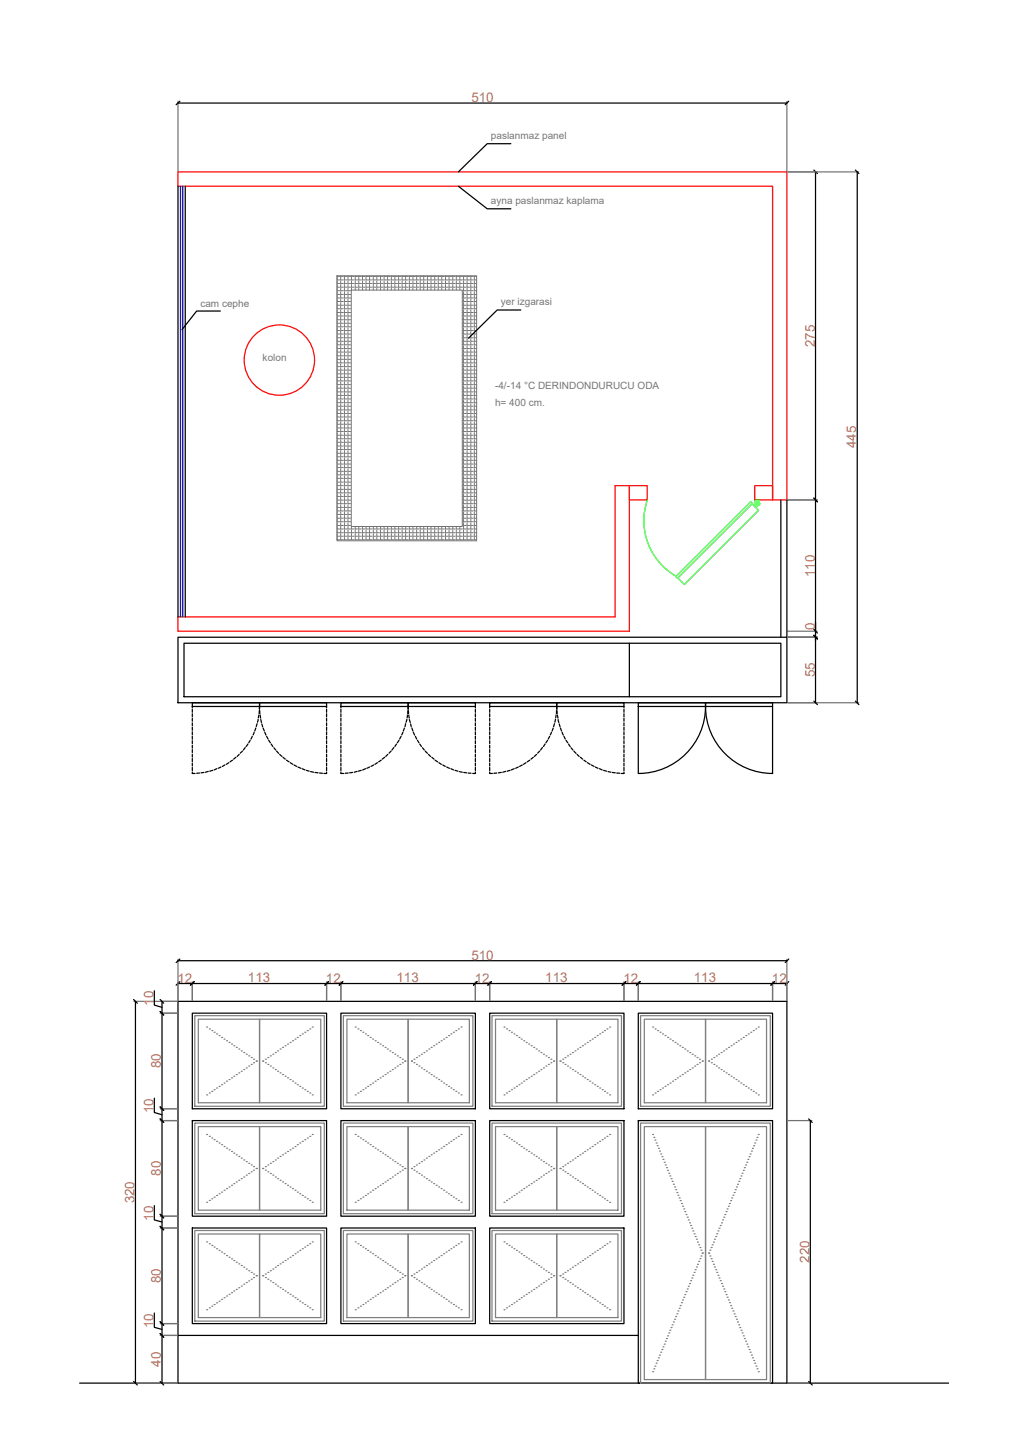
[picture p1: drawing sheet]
<svg xmlns="http://www.w3.org/2000/svg" width="210mm" height="297mm" viewBox="0 0 210 297" stroke-linecap="round" stroke-linejoin="round" font-family="sans-serif">
<defs><g id="words">
<g font-size="2.7" fill="#b8735c">
<text x="96.2" y="20.8">510</text>
<text x="166.2" y="70.8" transform="rotate(-90 166.2 70.8)">275</text>
<text x="174.7" y="91.5" transform="rotate(-90 174.7 91.5)">445</text>
<text x="166.2" y="117.8" transform="rotate(-90 166.2 117.8)">110</text>
<text x="166.2" y="128.6" transform="rotate(-90 166.2 128.6)">0</text>
<text x="166.2" y="138.3" transform="rotate(-90 166.2 138.3)">55</text>
<text x="96.2" y="196">510</text>
<text x="36.2" y="200.6">12</text>
<text x="50.6" y="200.6">113</text>
<text x="66.5" y="200.6">12</text>
<text x="80.9" y="200.6">113</text>
<text x="96.8" y="200.6">12</text>
<text x="111.2" y="200.6">113</text>
<text x="127.2" y="200.6">12</text>
<text x="141.5" y="200.6">113</text>
<text x="157.5" y="200.6">12</text>
<text x="31.3" y="205.3" transform="rotate(-90 31.3 205.3)">10</text>
<text x="32.8" y="218.1" transform="rotate(-90 32.8 218.1)">80</text>
<text x="31.3" y="227.2" transform="rotate(-90 31.3 227.2)">10</text>
<text x="27.5" y="245.7" transform="rotate(-90 27.5 245.7)">320</text>
<text x="32.8" y="240" transform="rotate(-90 32.8 240)">80</text>
<text x="31.3" y="249.2" transform="rotate(-90 31.3 249.2)">10</text>
<text x="165.1" y="257.8" transform="rotate(-90 165.1 257.8)">220</text>
<text x="32.8" y="262" transform="rotate(-90 32.8 262)">80</text>
<text x="31.3" y="271.1" transform="rotate(-90 31.3 271.1)">10</text>
<text x="32.8" y="279" transform="rotate(-90 32.8 279)">40</text>
</g>
<g font-size="2" fill="#767676">
<text x="100.1" y="28.4">paslanmaz panel</text>
<text x="100.1" y="41.7">ayna paslanmaz kaplama</text>
<text x="40.9" y="62.6">cam cephe</text>
<text x="102.2" y="62.4">yer izgarasi</text>
<text x="53.6" y="73.7">kolon</text>
<text x="101" y="79.5">-4/-14 °C DERINDONDURUCU ODA</text>
<text x="101" y="82.9">h= 400 cm.</text>
</g>
</g></defs>
<g fill="none" stroke="#f00" stroke-width=".25">
<path d="M36.3 35.1h124.2v67h-2.9v-64.1h-121.3zM128.4 99.1h3.6v3h-3.6zM154 99.1h3.6v3h-3.6zM36.3 125.9h89.2v-26.8h2.9v29.8h-92.1z"/>
<circle cx="57" cy="73.5" r="7.2"/>
</g>
<g fill="none" stroke="#0f0" stroke-width=".25">
<path d="M132.1 102.1a13 13 0 0 0 5.8 15.5M138.2 118l15.2-15.2 1.4 1.4-15.2 15.1zM153.1 102.5l-15.2 15.1 .1 .3 .3 .1M153.1 102.4l.3 .1v.3M153.4 102.8l-15.2 15.2M154.1 102.3v-.2h.7v1M154.1 102.3v.8M154.1 102.3l.2 .1M154.2 103.1h.1M154.2 103.2h.6M154.3 102.4h.4M154.5 102.4l-.8 .7 .5 .5 .7-.8-.4-.4"/>
<path d="M154.5 102.4h.1M154.8 103.1h.1M154.9 102.3l-.2 .1M154.9 102.8h.1"/>
<circle cx="154.5" cy="102.8" r=".23"/>
</g>
<!-- layer: 0 -->
<g fill="none" stroke="#000" stroke-width=".25">
<path d="M36.3 38v87.9M36.3 21h124.2M36.7 20.7l-.8 .7M37.8 38v87.9M93.5 38l5.9 4.6h4.8M104.2 29.3h-4.8l-5.9 5.8M160.9 20.7l-.7 .7M166 34.7l.7 .7M166.4 35.1v93.8M174.5 34.7l.7 .7M174.9 35.1v108.4M44.9 63.5h-4.8l-3 3.8"/>
<path d="M106.2 63.3h-4.8l-5.8 5.7M159.3 102.1v28M160.5 102.1v28M166 101.7l.7 .7M36.3 130.1h124.2v13.4h-124.2zM37.5 131.3h121.8v10.9h-121.8zM128.4 131.3v10.9M166 128.5l.7 .7M166 129.7l.7 .7M166.4 127v3.8M166.4 130.1v13.4M166.7 130.4l-.7-.7 .7 .7"/>
<path d="M39.2 143.5h13.7v.7h-13.7zM52.9 143.5h13.7v.7h-13.7zM69.5 143.5h13.8v.7h-13.8zM83.3 143.5h13.7v.7h-13.7zM99.9 143.5h13.7v.7h-13.7zM113.6 143.5h13.7v.7h-13.7zM130.2 143.5h13.7v.7h-13.7zM130.2 144.2v13.7M143.9 143.5h13.7v.7h-13.7zM143.9 144.2a13.7 13.7 0 0 0 13.7 13.7M143.9 144.2a13.7 13.7 0 0 1-13.7 13.7M157.6 144.2v13.7"/>
<path d="M166 143.1l.7 .7M174.5 143.1l.7 .7M36.3 196.1h124.2M36.7 195.8l-.8 .7M160.9 195.8l-.7 .7M27.2 204l.8 .8M27.6 204.4v78M31.5 202.3v2.9l1.5 .5M32.7 206.5l.7 .7M32.7 204l.7 .8M33 204.4v78M36.3 200.8h124.2"/>
<path d="M36.7 200.4l-.8 .7M39.2 206.8h27.4v19.6h-27.4zM39.6 200.4l-.8 .7M67 200.4l-.7 .7M69.5 206.8h27.5v19.6h-27.5zM69.9 200.4l-.7 .7M97.3 200.4l-.7 .7M99.9 206.8h27.4v19.6h-27.4zM100.2 200.4l-.7 .7M127.7 200.4l-.8 .7M130.2 206.8h27.4v19.6h-27.4zM130.6 200.4l-.8 .7"/>
<path d="M158 200.4l-.7 .7M160.9 200.4l-.7 .7M31.5 224.2v2.9l1.5 .5M32.7 228.4l.7 .8M32.7 226l.7 .7M39.2 228.8h27.4v19.5h-27.4zM69.5 228.8h27.5v19.5h-27.5zM99.9 228.8h27.4v19.5h-27.4zM130.2 228.8h27.4v53.6h-27.4zM165 228.4l.7 .8M165.3 228.8v53.6M31.5 246.1v2.9l1.5 .5"/>
<path d="M32.7 250.4l.7 .7M32.7 247.9l.7 .7M39.2 250.7h27.4v19.5h-27.4zM69.5 250.7h27.5v19.5h-27.5zM99.9 250.7h27.4v19.5h-27.4zM31.5 268.1v2.9l1.5 .4M32.7 272.2l.7 .8M32.7 269.8l.7 .8M36.3 272.6h93.9M16.2 282.4h177.3M27.2 282l.8 .7M32.7 282l.7 .7"/>
<path d="M36.3 282.4v-78h124.2v78M165 282l.7 .7"/>
</g>
<path d="M36.8 38v87.9M37.3 38v87.9" fill="none" stroke="#00f" stroke-width=".25"/>
<g fill="none" stroke="#767676" stroke-width=".25">
<path d="M36.3 20.7v14.2M160.5 20.7v14.2M160.7 35.1h14.5M160.7 102.1h6M160.7 130.1h6h-6M160.7 128.9h6M160.7 130.1h6M160.7 143.5h14.5M36.3 195.8v8.5M160.5 195.8v8.5M27.3 204.4h8.8M32.7 206.8h3.4"/>
<path d="M39.2 200.5v3.8M66.6 200.5v3.8M69.5 200.5v3.8M97 200.5v3.8M99.9 200.5v3.8M127.3 200.5v3.8M130.2 200.5v3.8M157.6 200.5v3.8M32.7 228.8h3.4M32.7 226.4h3.4M160.7 228.8h4.9M32.7 250.7h3.4"/>
<path d="M32.7 248.3h3.4M32.7 272.6h3.4M32.7 270.2h3.4M27.3 282.4h8.8M160.7 282.4h4.9"/>
</g>
<!-- layer: Auto-SilikCizgiler -->
<g fill="none" stroke="#767676" stroke-width=".2">
<path d="M68.7 56.3h28.5v54.1h-28.5zM68.8 56.3v.1h.5M68.8 56.6v.6h.5M68.8 57.4v.5h.5M68.8 58.1v.5h.5M68.8 58.8v.6h.5M68.8 59.6v.5h.5M69.5 56.3v.1h.5M69.5 56.6v.6h.5M69.5 57.4v.5h.5M69.5 58.1v.5h.5M69.5 58.8v.6h.5"/>
<path d="M69.5 59.6v.5h.5M70.3 56.3v.1h.5M70.3 56.6v.6h.5M70.3 57.4v.5h.5M70.3 58.1v.5h.5M70.3 58.8v.6h.5M70.3 59.6v.5h.5M71 56.3v.1h.5M71 56.6v.6h.5M71 57.4v.5h.5M71 58.1v.5h.5M71 58.8v.6h.5"/>
<path d="M71 59.6v.5h.5M71.7 59.2h22.6v48.3h-22.6zM71.7 56.3v.1h.5M71.7 56.6v.6h.5M71.7 57.4v.5h.5M71.7 58.1v.5h.5M71.7 58.8v.4M72.5 56.3v.1h.5M72.5 56.6v.6h.5M72.5 57.4v.5h.5M72.5 58.1v.5h.5M72.5 58.8v.4"/>
<path d="M73.2 56.3v.1h.5M73.2 56.6v.6h.5M73.2 57.4v.5h.5M73.2 58.1v.5h.5M73.2 58.8v.4M73.9 56.3v.1h.6M73.9 56.6v.6h.6M73.9 57.4v.5h.6M73.9 58.1v.5h.6M73.9 58.8v.4M74.7 56.3v.1h.5M74.7 56.6v.6h.5"/>
<path d="M74.7 57.4v.5h.5M74.7 58.1v.5h.5M74.7 58.8v.4M75.4 56.3v.1h.5M75.4 56.6v.6h.5M75.4 57.4v.5h.5M75.4 58.1v.5h.5M75.4 58.8v.4M76.1 56.3v.1h.6M76.1 56.6v.6h.6M76.1 57.4v.5h.6M76.1 58.1v.5h.6"/>
<path d="M76.1 58.8v.4M76.9 56.3v.1h.5M76.9 56.6v.6h.5M76.9 57.4v.5h.5M76.9 58.1v.5h.5M76.9 58.8v.4M77.6 56.3v.1h.5M77.6 56.6v.6h.5M77.6 57.4v.5h.5M77.6 58.1v.5h.5M77.6 58.8v.4M78.3 56.3v.1h.6"/>
<path d="M78.3 56.6v.6h.6M78.3 57.4v.5h.6M78.3 58.1v.5h.6M78.3 58.8v.4M79.1 56.3v.1h.5M79.1 56.6v.6h.5M79.1 57.4v.5h.5M79.1 58.1v.5h.5M79.1 58.8v.4M79.8 56.3v.1h.5M79.8 56.6v.6h.5M79.8 57.4v.5h.5"/>
<path d="M79.8 58.1v.5h.5M79.8 58.8v.4M80.5 56.3v.1h.6M80.5 56.6v.6h.6M80.5 57.4v.5h.6M80.5 58.1v.5h.6M80.5 58.8v.4M81.3 56.3v.1h.5M81.3 56.6v.6h.5M81.3 57.4v.5h.5M81.3 58.1v.5h.5M81.3 58.8v.4"/>
<path d="M82 56.3v.1h.6M82 56.6v.6h.6M82 57.4v.5h.6M82 58.1v.5h.6M82 58.8v.4M82.7 56.3v.1h.6M82.7 56.6v.6h.6M82.7 57.4v.5h.6M82.7 58.1v.5h.6M82.7 58.8v.4M83.5 56.3v.1h.5M83.5 56.6v.6h.5"/>
<path d="M83.5 57.4v.5h.5M83.5 58.1v.5h.5M83.5 58.8v.4M84.2 56.3v.1h.6M84.2 56.6v.6h.6M84.2 57.4v.5h.6M84.2 58.1v.5h.6M84.2 58.8v.4M85 56.3v.1h.5M85 56.6v.6h.5M85 57.4v.5h.5M85 58.1v.5h.5"/>
<path d="M85 58.8v.4M85.7 56.3v.1h.6M85.7 56.6v.6h.6M85.7 57.4v.5h.6M85.7 58.1v.5h.6M85.7 58.8v.4M86.4 56.3v.1h.6M86.4 56.6v.6h.6M86.4 57.4v.5h.6M86.4 58.1v.5h.6M86.4 58.8v.4M87.2 56.3v.1h.5"/>
<path d="M87.2 56.6v.6h.5M87.2 57.4v.5h.5M87.2 58.1v.5h.5M87.2 58.8v.4M87.9 56.3v.1h.6M87.9 56.6v.6h.6M87.9 57.4v.5h.6M87.9 58.1v.5h.6M87.9 58.8v.4M88.7 56.3v.1h.5M88.7 56.6v.6h.5M88.7 57.4v.5h.5"/>
<path d="M88.7 58.1v.5h.5M88.7 58.8v.4M89.4 56.3v.1h.5M89.4 56.6v.6h.5M89.4 57.4v.5h.5M89.4 58.1v.5h.5M89.4 58.8v.4M90.1 56.3v.1h.6M90.1 56.6v.6h.6M90.1 57.4v.5h.6M90.1 58.1v.5h.6M90.1 58.8v.4"/>
<path d="M90.9 56.3v.1h.5M90.9 56.6v.6h.5M90.9 57.4v.5h.5M90.9 58.1v.5h.5M90.9 58.8v.4M91.6 56.3v.1h.5M91.6 56.6v.6h.5M91.6 57.4v.5h.5M91.6 58.1v.5h.5M91.6 58.8v.4M92.4 56.3v.1h.5M92.4 56.6v.6h.5"/>
<path d="M92.4 57.4v.5h.5M92.4 58.1v.5h.5M92.4 58.8v.4M93.1 56.3v.1h.5M93.1 56.6v.6h.5M93.1 57.4v.5h.5M93.1 58.1v.5h.5M93.1 58.8v.4M93.8 56.3v.1h.5M93.8 56.6v.6h.5M93.8 57.4v.5h.5M93.8 58.1v.5h.5"/>
<path d="M93.8 58.8v.4M94.3 59.4h.1M94.6 56.3v.1h.5M94.6 56.6v.6h.5M94.6 57.4v.5h.5M94.6 58.1v.5h.5M94.6 58.8v.6h.5M94.6 59.6v.5h.5M95.3 56.3v.1h.5M95.3 56.6v.6h.5M95.3 57.4v.5h.5M95.3 58.1v.5h.5"/>
<path d="M95.3 58.8v.6h.5M95.3 59.6v.5h.5M96 56.3v.1h.5M96 56.6v.6h.5M96 57.4v.5h.5M96 58.1v.5h.5M96 58.8v.6h.5M96 59.6v.5h.5M96.8 56.3v.1h.4M96.8 56.6v.6h.4M96.8 57.4v.5h.4M96.8 58.1v.5h.4"/>
<path d="M96.8 58.8v.6h.4M96.8 59.6v.5h.4M68.8 60.3v.5h.5M68.8 61v.6h.5M68.8 61.8v.5h.5M68.8 62.5v.5h.5M68.8 63.2v.6h.5M68.8 64v.5h.5M68.8 64.7v.6h.5M68.8 65.4v.6h.5M68.8 66.2v.5h.5M68.8 66.9v.6h.5"/>
<path d="M68.8 67.6v.6h.5M68.8 68.4v.6h.5M68.8 69.1v.6h.5M68.8 69.9v.5h.5M68.8 70.6v.6h.5M68.8 71.4v.5h.5M68.8 72.1v.5h.5M68.8 72.8v.6h.5M68.8 73.6v.5h.5M68.8 74.3v.5h.5M68.8 75.1v.5h.5M68.8 75.8v.5h.5"/>
<path d="M68.8 76.5v.5h.5M68.8 77.3v.5h.5M68.8 78v.5h.5M68.8 78.7v.5h.5M68.8 79.5v.5h.5M69.5 60.3v.5h.5M69.5 61v.6h.5M69.5 61.8v.5h.5M69.5 62.5v.5h.5M69.5 63.2v.6h.5M69.5 64v.5h.5M69.5 64.7v.6h.5"/>
<path d="M69.5 65.4v.6h.5M69.5 66.2v.5h.5M69.5 66.9v.6h.5M69.5 67.6v.6h.5M69.5 68.4v.6h.5M69.5 69.1v.6h.5M69.5 69.9v.5h.5M69.5 70.6v.6h.5M69.5 71.4v.5h.5M69.5 72.1v.5h.5M69.5 72.8v.6h.5M69.5 73.6v.5h.5"/>
<path d="M69.5 74.3v.5h.5M69.5 75.1v.5h.5M69.5 75.8v.5h.5M69.5 76.5v.5h.5M69.5 77.3v.5h.5M69.5 78v.5h.5M69.5 78.7v.5h.5M69.5 79.5v.5h.5M70.3 60.3v.5h.5M70.3 61v.6h.5M70.3 61.8v.5h.5M70.3 62.5v.5h.5"/>
<path d="M70.3 63.2v.6h.5M70.3 64v.5h.5M70.3 64.7v.6h.5M70.3 65.4v.6h.5M70.3 66.2v.5h.5M70.3 66.9v.6h.5M70.3 67.6v.6h.5M70.3 68.4v.6h.5M70.3 69.1v.6h.5M70.3 69.9v.5h.5M70.3 70.6v.6h.5M70.3 71.4v.5h.5"/>
<path d="M70.3 72.1v.5h.5M70.3 72.8v.6h.5M70.3 73.6v.5h.5M70.3 74.3v.5h.5M70.3 75.1v.5h.5M70.3 75.8v.5h.5M70.3 76.5v.5h.5M70.3 77.3v.5h.5M70.3 78v.5h.5M70.3 78.7v.5h.5M70.3 79.5v.5h.5M71 60.3v.5h.5"/>
<path d="M71 61v.6h.5M71 61.8v.5h.5M71 62.5v.5h.5M71 63.2v.6h.5M71 64v.5h.5M71 64.7v.6h.5M71 65.4v.6h.5M71 66.2v.5h.5M71 66.9v.6h.5M71 67.6v.6h.5M71 68.4v.6h.5M71 69.1v.6h.5"/>
<path d="M71 69.9v.5h.5M71 70.6v.6h.5M71 71.4v.5h.5M71 72.1v.5h.5M71 72.8v.6h.5M71 73.6v.5h.5M71 74.3v.5h.5M71 75.1v.5h.5M71 75.8v.5h.5M71 76.5v.5h.5M71 77.3v.5h.5M71 78v.5h.5"/>
<path d="M71 78.7v.5h.5M71 79.5v.5h.5M94.3 60.1h.1M94.3 60.8h.1M94.3 61.6h.1M94.3 62.3h.1M94.3 63h.1M94.3 63.8h.1M94.3 64.5h.1M94.3 65.3h.1M94.3 66h.1M94.3 66.7h.1"/>
<path d="M94.3 67.5h.1M94.3 68.2h.1M94.3 69h.1M94.3 69.7h.1M94.3 70.4h.1M94.3 71.2h.1M94.3 71.9h.1M94.3 72.6h.1M94.3 73.4h.1M94.3 74.1h.1M94.3 74.8h.1M94.3 75.6h.1"/>
<path d="M94.3 76.3h.1M94.3 77h.1M94.3 77.8h.1M94.3 78.5h.1M94.3 79.2h.1M94.6 60.3v.5h.5M94.6 61v.6h.5M94.6 61.8v.5h.5M94.6 62.5v.5h.5M94.6 63.2v.6h.5M94.6 64v.5h.5M94.6 64.7v.6h.5"/>
<path d="M94.6 65.4v.6h.5M94.6 66.2v.5h.5M94.6 66.9v.6h.5M94.6 67.6v.6h.5M94.6 68.4v.6h.5M94.6 69.1v.6h.5M94.6 69.9v.5h.5M94.6 70.6v.6h.5M94.6 71.4v.5h.5M94.6 72.1v.5h.5M94.6 72.8v.6h.5M94.6 73.6v.5h.5"/>
<path d="M94.6 74.3v.5h.5M94.6 75.1v.5h.5M94.6 75.8v.5h.5M94.6 76.5v.5h.5M94.6 77.3v.5h.5M94.6 78v.5h.5M94.6 78.7v.5h.5M94.6 79.5v.5h.5M95.3 60.3v.5h.5M95.3 61v.6h.5M95.3 61.8v.5h.5M95.3 62.5v.5h.5"/>
<path d="M95.3 63.2v.6h.5M95.3 64v.5h.5M95.3 64.7v.6h.5M95.3 65.4v.6h.5M95.3 66.2v.5h.5M95.3 66.9v.6h.5M95.3 67.6v.6h.5M95.3 68.4v.6h.5M95.3 69.1v.6h.5M95.3 69.9v.5h.5M95.3 70.6v.6h.5M95.3 71.4v.5h.5"/>
<path d="M95.3 72.1v.5h.5M95.3 72.8v.6h.5M95.3 73.6v.5h.5M95.3 74.3v.5h.5M95.3 75.1v.5h.5M95.3 75.8v.5h.5M95.3 76.5v.5h.5M95.3 77.3v.5h.5M95.3 78v.5h.5M95.3 78.7v.5h.5M95.3 79.5v.5h.5M96 60.3v.5h.5"/>
<path d="M96 61v.6h.5M96 61.8v.5h.5M96 62.5v.5h.5M96 63.2v.6h.5M96 64v.5h.5M96 64.7v.6h.5M96 65.4v.6h.5M96 66.2v.5h.5M96 66.9v.6h.5M96 67.6v.6h.5M96 68.4v.6h.5M96 69.1v.6h.5"/>
<path d="M96 69.9v.5h.5M96 70.6v.6h.5M96 71.4v.5h.5M96 72.1v.5h.5M96 72.8v.6h.5M96 73.6v.5h.5M96 74.3v.5h.5M96 75.1v.5h.5M96 75.8v.5h.5M96 76.5v.5h.5M96 77.3v.5h.5M96 78v.5h.5"/>
<path d="M96 78.7v.5h.5M96 79.5v.5h.5M96.8 60.3v.5h.4M96.8 61v.6h.4M96.8 61.8v.5h.4M96.8 62.5v.5h.4M96.8 63.2v.6h.4M96.8 64v.5h.4M96.8 64.7v.6h.4M96.8 65.4v.6h.4M96.8 66.2v.5h.4M96.8 66.9v.6h.4"/>
<path d="M96.8 67.6v.6h.4M96.8 68.4v.6h.4M96.8 69.1v.6h.4M96.8 69.9v.5h.4M96.8 70.6v.6h.4M96.8 71.4v.5h.4M96.8 72.1v.5h.4M96.8 72.8v.6h.4M96.8 73.6v.5h.4M96.8 74.3v.5h.4M96.8 75.1v.5h.4M96.8 75.8v.5h.4"/>
<path d="M96.8 76.5v.5h.4M96.8 77.3v.5h.4M96.8 78v.5h.4M96.8 78.7v.5h.4M96.8 79.5v.5h.4M68.8 80.2v.5h.5M68.8 80.9v.5h.5M68.8 81.7v.5h.5M68.8 82.4v.5h.5M68.8 83.1v.6h.5M68.8 83.9v.5h.5M68.8 84.6v.5h.5"/>
<path d="M68.8 85.3v.6h.5M68.8 86.1v.5h.5M68.8 86.8v.6h.5M68.8 87.5v.6h.5M68.8 88.3v.6h.5M68.8 89v.6h.5M68.8 89.8v.5h.5M68.8 90.5v.6h.5M68.8 91.2v.6h.5M68.8 92v.5h.5M68.8 92.7v.6h.5M68.8 93.5v.5h.5"/>
<path d="M68.8 94.2v.5h.5M68.8 95v.5h.5M68.8 95.7v.5h.5M68.8 96.4v.5h.5M68.8 97.2v.5h.5M68.8 97.9v.5h.5M68.8 98.6v.5h.5M68.8 99.4v.5h.5M69.5 80.2v.5h.5M69.5 80.9v.5h.5M69.5 81.7v.5h.5M69.5 82.4v.5h.5"/>
<path d="M69.5 83.1v.6h.5M69.5 83.9v.5h.5M69.5 84.6v.5h.5M69.5 85.3v.6h.5M69.5 86.1v.5h.5M69.5 86.8v.6h.5M69.5 87.5v.6h.5M69.5 88.3v.6h.5M69.5 89v.6h.5M69.5 89.8v.5h.5M69.5 90.5v.6h.5M69.5 91.2v.6h.5"/>
<path d="M69.5 92v.5h.5M69.5 92.7v.6h.5M69.5 93.5v.5h.5M69.5 94.2v.5h.5M69.5 95v.5h.5M69.5 95.7v.5h.5M69.5 96.4v.5h.5M69.5 97.2v.5h.5M69.5 97.9v.5h.5M69.5 98.6v.5h.5M69.5 99.4v.5h.5M70.3 80.2v.5h.5"/>
<path d="M70.3 80.9v.5h.5M70.3 81.7v.5h.5M70.3 82.4v.5h.5M70.3 83.1v.6h.5M70.3 83.9v.5h.5M70.3 84.6v.5h.5M70.3 85.3v.6h.5M70.3 86.1v.5h.5M70.3 86.8v.6h.5M70.3 87.5v.6h.5M70.3 88.3v.6h.5M70.3 89v.6h.5"/>
<path d="M70.3 89.8v.5h.5M70.3 90.5v.6h.5M70.3 91.2v.6h.5M70.3 92v.5h.5M70.3 92.7v.6h.5M70.3 93.5v.5h.5M70.3 94.2v.5h.5M70.3 95v.5h.5M70.3 95.7v.5h.5M70.3 96.4v.5h.5M70.3 97.2v.5h.5M70.3 97.9v.5h.5"/>
<path d="M70.3 98.6v.5h.5M70.3 99.4v.5h.5M71 80.2v.5h.5M71 80.9v.5h.5M71 81.7v.5h.5M71 82.4v.5h.5M71 83.1v.6h.5M71 83.9v.5h.5M71 84.6v.5h.5M71 85.3v.6h.5M71 86.1v.5h.5M71 86.8v.6h.5"/>
<path d="M71 87.5v.6h.5M71 88.3v.6h.5M71 89v.6h.5M71 89.8v.5h.5M71 90.5v.6h.5M71 91.2v.6h.5M71 92v.5h.5M71 92.7v.6h.5M71 93.5v.5h.5M71 94.2v.5h.5M71 95v.5h.5M71 95.7v.5h.5"/>
<path d="M71 96.4v.5h.5M71 97.2v.5h.5M71 97.9v.5h.5M71 98.6v.5h.5M71 99.4v.5h.5M94.3 80h.1M94.3 80.7h.1M94.3 81.4h.1M94.3 82.2h.1M94.3 82.9h.1M94.3 83.7h.1M94.3 84.4h.1"/>
<path d="M94.3 85.1h.1M94.3 85.9h.1M94.3 86.6h.1M94.3 87.4h.1M94.3 88.1h.1M94.3 88.9h.1M94.3 89.6h.1M94.3 90.3h.1M94.3 91.1h.1M94.3 91.8h.1M94.3 92.5h.1M94.3 93.3h.1"/>
<path d="M94.3 94h.1M94.3 94.7h.1M94.3 95.5h.1M94.3 96.2h.1M94.3 96.9h.1M94.3 97.7h.1M94.3 98.4h.1M94.3 99.1h.1M94.3 99.9h.1M94.6 80.2v.5h.5M94.6 80.9v.5h.5M94.6 81.7v.5h.5"/>
<path d="M94.6 82.4v.5h.5M94.6 83.1v.6h.5M94.6 83.9v.5h.5M94.6 84.6v.5h.5M94.6 85.3v.6h.5M94.6 86.1v.5h.5M94.6 86.8v.6h.5M94.6 87.5v.6h.5M94.6 88.3v.6h.5M94.6 89v.6h.5M94.6 89.8v.5h.5M94.6 90.5v.6h.5"/>
<path d="M94.6 91.2v.6h.5M94.6 92v.5h.5M94.6 92.7v.6h.5M94.6 93.5v.5h.5M94.6 94.2v.5h.5M94.6 95v.5h.5M94.6 95.7v.5h.5M94.6 96.4v.5h.5M94.6 97.2v.5h.5M94.6 97.9v.5h.5M94.6 98.6v.5h.5M94.6 99.4v.5h.5"/>
<path d="M95.3 80.2v.5h.5M95.3 80.9v.5h.5M95.3 81.7v.5h.5M95.3 82.4v.5h.5M95.3 83.1v.6h.5M95.3 83.9v.5h.5M95.3 84.6v.5h.5M95.3 85.3v.6h.5M95.3 86.1v.5h.5M95.3 86.8v.6h.5M95.3 87.5v.6h.5M95.3 88.3v.6h.5"/>
<path d="M95.3 89v.6h.5M95.3 89.8v.5h.5M95.3 90.5v.6h.5M95.3 91.2v.6h.5M95.3 92v.5h.5M95.3 92.7v.6h.5M95.3 93.5v.5h.5M95.3 94.2v.5h.5M95.3 95v.5h.5M95.3 95.7v.5h.5M95.3 96.4v.5h.5M95.3 97.2v.5h.5"/>
<path d="M95.3 97.9v.5h.5M95.3 98.6v.5h.5M95.3 99.4v.5h.5M96 80.2v.5h.5M96 80.9v.5h.5M96 81.7v.5h.5M96 82.4v.5h.5M96 83.1v.6h.5M96 83.9v.5h.5M96 84.6v.5h.5M96 85.3v.6h.5M96 86.1v.5h.5"/>
<path d="M96 86.8v.6h.5M96 87.5v.6h.5M96 88.3v.6h.5M96 89v.6h.5M96 89.8v.5h.5M96 90.5v.6h.5M96 91.2v.6h.5M96 92v.5h.5M96 92.7v.6h.5M96 93.5v.5h.5M96 94.2v.5h.5M96 95v.5h.5"/>
<path d="M96 95.7v.5h.5M96 96.4v.5h.5M96 97.2v.5h.5M96 97.9v.5h.5M96 98.6v.5h.5M96 99.4v.5h.5M96.8 80.2v.5h.4M96.8 80.9v.5h.4M96.8 81.7v.5h.4M96.8 82.4v.5h.4M96.8 83.1v.6h.4M96.8 83.9v.5h.4"/>
<path d="M96.8 84.6v.5h.4M96.8 85.3v.6h.4M96.8 86.1v.5h.4M96.8 86.8v.6h.4M96.8 87.5v.6h.4M96.8 88.3v.6h.4M96.8 89v.6h.4M96.8 89.8v.5h.4M96.8 90.5v.6h.4M96.8 91.2v.6h.4M96.8 92v.5h.4M96.8 92.7v.6h.4"/>
<path d="M96.8 93.5v.5h.4M96.8 94.2v.5h.4M96.8 95v.5h.4M96.8 95.7v.5h.4M96.8 96.4v.5h.4M96.8 97.2v.5h.4M96.8 97.9v.5h.4M96.8 98.6v.5h.4M96.8 99.4v.5h.4M68.8 100.1v.5h.5M68.8 100.8v.5h.5M68.8 101.6v.5h.5"/>
<path d="M68.8 102.3v.5h.5M68.8 103v.6h.5M68.8 103.8v.5h.5M68.8 104.5v.5h.5M68.8 105.2v.6h.5M68.8 106v.5h.5M68.8 106.7v.6h.5M68.8 107.4v.6h.5M68.8 108.2v.6h.5M68.8 108.9v.6h.5M68.8 109.7v.5h.5M69.5 100.1v.5h.5"/>
<path d="M69.5 100.8v.5h.5M69.5 101.6v.5h.5M69.5 102.3v.5h.5M69.5 103v.6h.5M69.5 103.8v.5h.5M69.5 104.5v.5h.5M69.5 105.2v.6h.5M69.5 106v.5h.5M69.5 106.7v.6h.5M69.5 107.4v.6h.5M69.5 108.2v.6h.5M69.5 108.9v.6h.5"/>
<path d="M69.5 109.7v.5h.5M70.3 100.1v.5h.5M70.3 100.8v.5h.5M70.3 101.6v.5h.5M70.3 102.3v.5h.5M70.3 103v.6h.5M70.3 103.8v.5h.5M70.3 104.5v.5h.5M70.3 105.2v.6h.5M70.3 106v.5h.5M70.3 106.7v.6h.5M70.3 107.4v.6h.5"/>
<path d="M70.3 108.2v.6h.5M70.3 108.9v.6h.5M70.3 109.7v.5h.5M71 100.1v.5h.5M71 100.8v.5h.5M71 101.6v.5h.5M71 102.3v.5h.5M71 103v.6h.5M71 103.8v.5h.5M71 104.5v.5h.5M71 105.2v.6h.5M71 106v.5h.5"/>
<path d="M71 106.7v.6h.5M71 107.4v.6h.5M71 108.2v.6h.5M71 108.9v.6h.5M71 109.7v.5h.5M71.7 107.5v.5h.5M71.7 108.2v.6h.5M71.7 108.9v.6h.5M71.7 109.7v.5h.5M72.5 107.5v.5h.5M72.5 108.2v.6h.5M72.5 108.9v.6h.5"/>
<path d="M72.5 109.7v.5h.5M73.2 107.5v.5h.5M73.2 108.2v.6h.5M73.2 108.9v.6h.5M73.2 109.7v.5h.5M73.9 107.5v.5h.6M73.9 108.2v.6h.6M73.9 108.9v.6h.6M73.9 109.7v.5h.6M74.7 107.5v.5h.5M74.7 108.2v.6h.5M74.7 108.9v.6h.5"/>
<path d="M74.7 109.7v.5h.5M75.4 107.5v.5h.5M75.4 108.2v.6h.5M75.4 108.9v.6h.5M75.4 109.7v.5h.5M76.1 107.5v.5h.6M76.1 108.2v.6h.6M76.1 108.9v.6h.6M76.1 109.7v.5h.6M76.9 107.5v.5h.5M76.9 108.2v.6h.5M76.9 108.9v.6h.5"/>
<path d="M76.9 109.7v.5h.5M77.6 107.5v.5h.5M77.6 108.2v.6h.5M77.6 108.9v.6h.5M77.6 109.7v.5h.5M78.3 107.5v.5h.6M78.3 108.2v.6h.6M78.3 108.9v.6h.6M78.3 109.7v.5h.6M79.1 107.5v.5h.5M79.1 108.2v.6h.5M79.1 108.9v.6h.5"/>
<path d="M79.1 109.7v.5h.5M79.8 107.5v.5h.5M79.8 108.2v.6h.5M79.8 108.9v.6h.5M79.8 109.7v.5h.5M80.5 107.5v.5h.6M80.5 108.2v.6h.6M80.5 108.9v.6h.6M80.5 109.7v.5h.6M81.3 107.5v.5h.5M81.3 108.2v.6h.5M81.3 108.9v.6h.5"/>
<path d="M81.3 109.7v.5h.5M82 107.5v.5h.6M82 108.2v.6h.6M82 108.9v.6h.6M82 109.7v.5h.6M82.7 107.5v.5h.6M82.7 108.2v.6h.6M82.7 108.9v.6h.6M82.7 109.7v.5h.6M83.5 107.5v.5h.5M83.5 108.2v.6h.5M83.5 108.9v.6h.5"/>
<path d="M83.5 109.7v.5h.5M84.2 107.5v.5h.6M84.2 108.2v.6h.6M84.2 108.9v.6h.6M84.2 109.7v.5h.6M85 107.5v.5h.5M85 108.2v.6h.5M85 108.9v.6h.5M85 109.7v.5h.5M85.7 107.5v.5h.6M85.7 108.2v.6h.6M85.7 108.9v.6h.6"/>
<path d="M85.7 109.7v.5h.6M86.4 107.5v.5h.6M86.4 108.2v.6h.6M86.4 108.9v.6h.6M86.4 109.7v.5h.6M87.2 107.5v.5h.5M87.2 108.2v.6h.5M87.2 108.9v.6h.5M87.2 109.7v.5h.5M87.9 107.5v.5h.6M87.9 108.2v.6h.6M87.9 108.9v.6h.6"/>
<path d="M87.9 109.7v.5h.6M88.7 107.5v.5h.5M88.7 108.2v.6h.5M88.7 108.9v.6h.5M88.7 109.7v.5h.5M89.4 107.5v.5h.5M89.4 108.2v.6h.5M89.4 108.9v.6h.5M89.4 109.7v.5h.5M90.1 107.5v.5h.6M90.1 108.2v.6h.6M90.1 108.9v.6h.6"/>
<path d="M90.1 109.7v.5h.6M90.9 107.5v.5h.5M90.9 108.2v.6h.5M90.9 108.9v.6h.5M90.9 109.7v.5h.5M91.6 107.5v.5h.5M91.6 108.2v.6h.5M91.6 108.9v.6h.5M91.6 109.7v.5h.5M92.4 107.5v.5h.5M92.4 108.2v.6h.5M92.4 108.9v.6h.5"/>
<path d="M92.4 109.7v.5h.5M93.1 107.5v.5h.5M93.1 108.2v.6h.5M93.1 108.9v.6h.5M93.1 109.7v.5h.5M93.8 107.5v.5h.5M93.8 108.2v.6h.5M93.8 108.9v.6h.5M93.8 109.7v.5h.5M94.3 100.6h.1M94.3 101.3h.1M94.3 102.1h.1"/>
<path d="M94.3 102.8h.1M94.3 103.6h.1M94.3 104.3h.1M94.3 105h.1M94.3 105.8h.1M94.3 106.5h.1M94.3 107.3h.1M94.6 100.1v.5h.5M94.6 100.8v.5h.5M94.6 101.6v.5h.5M94.6 102.3v.5h.5M94.6 103v.6h.5"/>
<path d="M94.6 103.8v.5h.5M94.6 104.5v.5h.5M94.6 105.2v.6h.5M94.6 106v.5h.5M94.6 106.7v.6h.5M94.6 107.4v.6h.5M94.6 108.2v.6h.5M94.6 108.9v.6h.5M94.6 109.7v.5h.5M95.3 100.1v.5h.5M95.3 100.8v.5h.5M95.3 101.6v.5h.5"/>
<path d="M95.3 102.3v.5h.5M95.3 103v.6h.5M95.3 103.8v.5h.5M95.3 104.5v.5h.5M95.3 105.2v.6h.5M95.3 106v.5h.5M95.3 106.7v.6h.5M95.3 107.4v.6h.5M95.3 108.2v.6h.5M95.3 108.9v.6h.5M95.3 109.7v.5h.5M96 100.1v.5h.5"/>
<path d="M96 100.8v.5h.5M96 101.6v.5h.5M96 102.3v.5h.5M96 103v.6h.5M96 103.8v.5h.5M96 104.5v.5h.5M96 105.2v.6h.5M96 106v.5h.5M96 106.7v.6h.5M96 107.4v.6h.5M96 108.2v.6h.5M96 108.9v.6h.5"/>
<path d="M96 109.7v.5h.5M96.8 100.1v.5h.4M96.8 100.8v.5h.4M96.8 101.6v.5h.4M96.8 102.3v.5h.4M96.8 103v.6h.4M96.8 103.8v.5h.4M96.8 104.5v.5h.4M96.8 105.2v.6h.4M96.8 106v.5h.4M96.8 106.7v.6h.4M96.8 107.4v.6h.4"/>
<path d="M96.8 108.2v.6h.4M96.8 108.9v.6h.4M96.8 109.7v.5h.4"/>
</g>
<g fill="none" stroke="#000" stroke-width=".25">
<path d="M39.2 157.6v.3h.6M39.2 144.2v.3M39.2 144.8v.6M39.2 145.7v.6M39.2 146.6v.6M39.2 147.6v.6M39.2 148.5v.6M39.2 149.4v.6M39.2 150.3v.6M39.2 151.2v.6M39.2 152.1v.6M39.2 153v.6"/>
<path d="M39.2 154v.6M39.2 154.9v.6M39.2 155.8v.6M39.2 156.7v.6M40.7 157.8l-.6 .1M41.6 157.7l-.6 .1M42.5 157.5l-.6 .1M43.4 157.3l-.6 .1M44.2 156.9l-.5 .3M45.1 156.6l-.6 .2M45.9 156.2l-.5 .3M46.7 155.7l-.5 .3"/>
<path d="M47.4 155.2l-.5 .3M48.1 154.6l-.4 .4M48.8 154l-.4 .4M49.4 153.3l-.4 .5M50 152.6l-.4 .5M50.6 151.9l-.4 .5M51 151.1l-.3 .5M51.5 150.3l-.3 .6M51.8 149.5l-.2 .5M52.2 148.6l-.2 .6M52.4 147.7l-.1 .6M52.6 146.9l-.1 .5"/>
<path d="M52.8 146l-.1 .6M52.9 145.1v.6M52.9 144.8v-.6v.6M53 145.1v.6M53.1 146l.1 .6M53.2 146.9l.1 .6M53.4 147.8l.2 .6M53.7 148.6l.2 .6M54 149.5l.3 .6M54.4 150.3l.3 .6M54.8 151.1l.3 .5M55.3 151.9l.4 .5"/>
<path d="M55.9 152.7l.3 .4M56.4 153.3l.4 .5M57.1 154l.4 .4M57.7 154.6l.5 .4M58.4 155.2l.6 .3M59.2 155.7l.5 .3M60 156.2l.5 .3M60.8 156.6l.6 .2M61.6 156.9l.6 .3M62.5 157.3l.6 .1M63.4 157.5l.6 .1M64.2 157.7l.7 .1"/>
<path d="M65.2 157.8l.6 .1M66.6 157.6v.3h-.5M66.6 144.2v.3M66.6 144.8v.6M66.6 145.7v.6M66.6 146.6v.6M66.6 147.6v.6M66.6 148.5v.6M66.6 149.4v.6M66.6 150.3v.6M66.6 151.2v.6M66.6 152.1v.6"/>
<path d="M66.6 153v.6M66.6 154v.6M66.6 154.9v.6M66.6 155.8v.6M66.6 156.7v.6M69.5 157.6v.3h.6M69.5 144.2v.3M69.5 144.8v.6M69.5 145.7v.6M69.5 146.6v.6M69.5 147.6v.6M69.5 148.5v.6"/>
<path d="M69.5 149.4v.6M69.5 150.3v.6M69.5 151.2v.6M69.5 152.1v.6M69.5 153v.6M69.5 154v.6M69.5 154.9v.6M69.5 155.8v.6M69.5 156.7v.6M71 157.8l-.6 .1M71.9 157.7l-.6 .1M72.8 157.5l-.6 .1"/>
<path d="M73.7 157.3l-.6 .1M74.6 156.9l-.6 .3M75.4 156.6l-.6 .2M76.2 156.2l-.5 .3M77 155.7l-.5 .3M77.8 155.2l-.6 .3M78.5 154.6l-.5 .4M79.1 154l-.4 .4M79.8 153.3l-.4 .5M80.3 152.6l-.3 .5M80.9 151.9l-.4 .5M81.4 151.1l-.3 .5"/>
<path d="M81.8 150.3l-.3 .6M82.2 149.5l-.3 .5M82.5 148.6l-.2 .6M82.7 147.7l-.1 .6M83 146.9l-.2 .5M83.1 146l-.1 .6M83.2 145.1v.6M83.2 144.8l.1-.6v.6M83.3 145.1v.6M83.4 146l.1 .6M83.5 146.9l.2 .6M83.8 147.8l.1 .6"/>
<path d="M84 148.6l.2 .6M84.3 149.5l.3 .6M84.7 150.3l.3 .6M85.2 151.1l.3 .5M85.6 151.9l.4 .5M86.2 152.7l.4 .4M86.8 153.3l.4 .5M87.4 154l.4 .4M88.1 154.6l.4 .4M88.8 155.2l.5 .3M89.5 155.7l.5 .3M90.3 156.2l.5 .3"/>
<path d="M91.1 156.6l.6 .2M92 156.9l.5 .3M92.8 157.3l.6 .1M93.7 157.5l.6 .1M94.6 157.7l.6 .1M95.5 157.8l.6 .1M97 157.6v.3h-.6M97 144.2v.3M97 144.8v.6M97 145.7v.6M97 146.6v.6M97 147.6v.6"/>
<path d="M97 148.5v.6M97 149.4v.6M97 150.3v.6M97 151.2v.6M97 152.1v.6M97 153v.6M97 154v.6M97 154.9v.6M97 155.8v.6M97 156.7v.6M99.9 157.6v.3h.5M99.9 144.2v.3"/>
<path d="M99.9 144.8v.6M99.9 145.7v.6M99.9 146.6v.6M99.9 147.6v.6M99.9 148.5v.6M99.9 149.4v.6M99.9 150.3v.6M99.9 151.2v.6M99.9 152.1v.6M99.9 153v.6M99.9 154v.6M99.9 154.9v.6"/>
<path d="M99.9 155.8v.6M99.9 156.7v.6M101.3 157.8l-.6 .1M102.3 157.7l-.6 .1M103.2 157.5l-.6 .1M104 157.3l-.6 .1M104.9 156.9l-.6 .3M105.7 156.6l-.5 .2M106.5 156.2l-.5 .3M107.3 155.7l-.5 .3M108.1 155.2l-.5 .3M108.8 154.6l-.5 .4"/>
<path d="M109.5 154l-.5 .4M110.1 153.3l-.4 .5M110.6 152.6l-.3 .5M111.2 151.9l-.3 .5M111.7 151.1l-.3 .5M112.1 150.3l-.3 .6M112.5 149.5l-.2 .5M112.8 148.6l-.2 .6M113.1 147.7l-.2 .6M113.3 146.9l-.1 .5M113.4 146v.6M113.5 145.1v.6"/>
<path d="M113.6 144.8v-.6v.6M113.6 145.1l.1 .6M113.7 146l.1 .6M113.9 146.9l.1 .6M114.1 147.8l.1 .6M114.3 148.6l.2 .6M114.7 149.5l.2 .6M115 150.3l.3 .6M115.5 151.1l.3 .5M116 151.9l.3 .5M116.5 152.7l.4 .4M117.1 153.3l.4 .5"/>
<path d="M117.7 154l.4 .4M118.4 154.6l.5 .4M119.1 155.2l.5 .3M119.8 155.7l.6 .3M120.6 156.2l.6 .3M121.4 156.6l.6 .2M122.3 156.9l.5 .3M123.1 157.3l.6 .1M124 157.5l.6 .1M124.9 157.7l.6 .1M125.8 157.8l.6 .1M127.3 157.6v.3h-.6"/>
<path d="M127.3 144.2v.3M127.3 144.8v.6M127.3 145.7v.6M127.3 146.6v.6M127.3 147.6v.6M127.3 148.5v.6M127.3 149.4v.6M127.3 150.3v.6M127.3 151.2v.6M127.3 152.1v.6M127.3 153v.6M127.3 154v.6"/>
<path d="M127.3 154.9v.6M127.3 155.8v.6M127.3 156.7v.6"/>
</g>
<!-- layer: 0 -->
<g fill="none" stroke="#808080" stroke-width=".25">
<path d="M39.7 207.3h26.5v18.5h-26.5zM40.5 208.1h12.4v17h-12.4zM42.1 209.7h.1M42.7 210.1h.1M43.2 210.4h.1M43.7 210.7h.1M44.2 211.1h.1M44.7 211.4h.1M45.2 211.8h.1M45.7 212.1h.1M46.2 212.5h.1M46.7 212.8h.1"/>
<path d="M47.2 213.1h.1M47.7 213.5h.1M47.7 219.7h.1M48.2 213.8h.1M48.2 219.4h.1M48.7 214.2h.1M48.7 219h.1M49.2 214.5h.1M49.2 218.7h.1M49.7 214.9h.1M49.7 218.4h.1M50.2 215.2h.1"/>
<path d="M50.2 218h.1M50.7 215.6h.1M50.7 217.6h.1M51.3 215.9h.1M51.3 217.3h.1M51.7 216.2h.1M51.7 217h.1M52.3 216.6h.1M52.9 208.1h12.5v17h-12.5zM53.6 216.6h.1M54.1 216.2h.1M54.1 217h.1"/>
<path d="M54.6 215.9h.1M54.6 217.3h.1M55.1 215.6h.1M55.1 217.6h.1M55.7 215.2h.1M55.7 218h.1M56.2 214.9h.1M56.2 218.4h.1M56.6 214.5h.1M56.6 218.7h.1M57.1 214.2h.1M57.1 219h.1"/>
<path d="M57.6 213.8h.1M57.6 219.4h.1M58.2 213.5h.1M58.2 219.7h.1M58.7 213.1h.1M59.2 212.8h.1M59.7 212.5h.1M60.2 212.1h.1M60.6 211.8h.1M61.2 211.4h.1M61.7 211.1h.1M62.2 210.7h.1"/>
<path d="M62.7 210.4h.1M63.2 210.1h.1M63.7 209.7h.1M70 207.3h26.5v18.5h-26.5zM70.8 208.1h12.5v17h-12.5zM72.5 209.7h.1M73 210.1h.1M73.5 210.4h.1M74 210.7h.1M74.5 211.1h.1M75 211.4h.1M75.5 211.8h.1"/>
<path d="M76 212.1h.1M76.5 212.5h.1M77 212.8h.1M77.5 213.1h.1M78 213.5h.1M78 219.7h.1M78.6 213.8h.1M78.6 219.4h.1M79 214.2h.1M79 219h.1M79.5 214.5h.1M79.5 218.7h.1"/>
<path d="M80 214.9h.1M80 218.4h.1M80.5 215.2h.1M80.5 218h.1M81.1 215.6h.1M81.1 217.6h.1M81.6 215.9h.1M81.6 217.3h.1M82.1 216.2h.1M82.1 217h.1M82.6 216.6h.1M83.3 208.1h12.4v17h-12.4z"/>
<path d="M83.9 216.6h.1M84.4 216.2h.1M84.4 217h.1M84.9 215.9h.1M84.9 217.3h.1M85.5 215.6h.1M85.5 217.6h.1M86 215.2h.1M86 218h.1M86.5 214.9h.1M86.5 218.4h.1M87 214.5h.1"/>
<path d="M87 218.7h.1M87.5 214.2h.1M87.5 219h.1M88 213.8h.1M88 219.4h.1M88.5 213.5h.1M88.5 219.7h.1M89 213.1h.1M89.5 212.8h.1M90 212.5h.1M90.5 212.1h.1M91 211.8h.1"/>
<path d="M91.5 211.4h.1M92 211.1h.1M92.5 210.7h.1M93 210.4h.1M93.5 210.1h.1M94.1 209.7h.1M100.4 207.3h26.4v18.5h-26.4zM101.1 208.1h12.5v17h-12.5zM102.8 209.7h.1M103.3 210.1h.1M103.8 210.4h.1M104.3 210.7h.1"/>
<path d="M104.8 211.1h.1M105.4 211.4h.1M105.9 211.8h.1M106.3 212.1h.1M106.8 212.5h.1M107.3 212.8h.1M107.9 213.1h.1M108.4 213.5h.1M108.4 219.7h.1M108.9 213.8h.1M108.9 219.4h.1M109.4 214.2h.1"/>
<path d="M109.4 219h.1M109.9 214.5h.1M109.9 218.7h.1M110.3 214.9h.1M110.3 218.4h.1M110.9 215.2h.1M110.9 218h.1M111.4 215.6h.1M111.4 217.6h.1M111.9 215.9h.1M111.9 217.3h.1M112.4 216.2h.1"/>
<path d="M112.4 217h.1M112.9 216.6h.1M113.6 208.1h12.5v17h-12.5zM114.2 216.6h.1M114.8 216.2h.1M114.8 217h.1M115.3 215.9h.1M115.3 217.3h.1M115.8 215.6h.1M115.8 217.6h.1M116.3 215.2h.1M116.3 218h.1"/>
<path d="M116.8 214.9h.1M116.8 218.4h.1M117.3 214.5h.1M117.3 218.7h.1M117.8 214.2h.1M117.8 219h.1M118.3 213.8h.1M118.3 219.4h.1M118.8 213.5h.1M118.8 219.7h.1M119.3 213.1h.1M119.8 212.8h.1"/>
<path d="M120.3 212.5h.1M120.8 212.1h.1M121.3 211.8h.1M121.8 211.4h.1M122.3 211.1h.1M122.8 210.7h.1M123.3 210.4h.1M123.8 210.1h.1M124.4 209.7h.1M130.7 207.3h26.4v18.5h-26.4zM131.4 208.1h12.5v17h-12.5zM133.1 209.7h.1"/>
<path d="M133.6 210.1h.1M134.1 210.4h.1M134.6 210.7h.1M135.2 211.1h.1M135.7 211.4h.1M136.2 211.8h.1M136.7 212.1h.1M137.2 212.5h.1M137.7 212.8h.1M138.2 213.1h.1M138.7 213.5h.1M138.7 219.7h.1"/>
<path d="M139.2 213.8h.1M139.2 219.4h.1M139.7 214.2h.1M139.7 219h.1M140.2 214.5h.1M140.2 218.7h.1M140.7 214.9h.1M140.7 218.4h.1M141.2 215.2h.1M141.2 218h.1M141.7 215.6h.1M141.7 217.6h.1"/>
<path d="M142.2 215.9h.1M142.2 217.3h.1M142.7 216.2h.1M142.7 217h.1M143.2 216.6h.1M143.9 208.1h12.5v17h-12.5zM144.6 216.6h.1M145.1 216.2h.1M145.1 217h.1M145.6 215.9h.1M145.6 217.3h.1M146.1 215.6h.1"/>
<path d="M146.1 217.6h.1M146.6 215.2h.1M146.6 218h.1M147.1 214.9h.1M147.1 218.4h.1M147.6 214.5h.1M147.6 218.7h.1M148.1 214.2h.1M148.1 219h.1M148.6 213.8h.1M148.6 219.4h.1M149.1 213.5h.1"/>
<path d="M149.1 219.7h.1M149.6 213.1h.1M150.1 212.8h.1M150.6 212.5h.1M151.1 212.1h.1M151.6 211.8h.1M152.1 211.4h.1M152.6 211.1h.1M153.1 210.7h.1M153.7 210.4h.1M154.2 210.1h.1M154.7 209.7h.1"/>
<path d="M39.7 229.3h26.5v18.5h-26.5zM40.5 230h12.4v17.1h-12.4zM42.1 223.5h.1M42.1 231.6h.1M42.7 223.1h.1M42.7 232h.1M43.2 222.8h.1M43.2 232.3h.1M43.7 222.5h.1M43.7 232.7h.1M44.2 222.1h.1M44.2 233h.1"/>
<path d="M44.7 221.8h.1M44.7 233.3h.1M45.2 221.4h.1M45.2 233.7h.1M45.7 221.1h.1M45.7 234.1h.1M46.2 220.7h.1M46.2 234.4h.1M46.7 220.4h.1M46.7 234.7h.1M47.2 220h.1M47.2 235.1h.1"/>
<path d="M47.7 235.4h.1M48.2 235.8h.1M48.7 236.1h.1M49.2 236.4h.1M49.7 236.8h.1M50.2 237.2h.1M50.2 239.9h.1M50.7 237.5h.1M50.7 239.6h.1M51.3 237.8h.1M51.3 239.2h.1M51.7 238.2h.1"/>
<path d="M51.7 238.9h.1M52.3 238.5h.1M52.9 230h12.5v17.1h-12.5zM53.6 238.5h.1M54.1 238.2h.1M54.1 238.9h.1M54.6 237.8h.1M54.6 239.2h.1M55.1 237.5h.1M55.1 239.6h.1M55.7 237.2h.1M55.7 239.9h.1"/>
<path d="M56.2 236.8h.1M56.6 236.4h.1M57.1 236.1h.1M57.6 235.8h.1M58.2 235.4h.1M58.7 220h.1M58.7 235.1h.1M59.2 220.4h.1M59.2 234.7h.1M59.7 220.7h.1M59.7 234.4h.1M60.2 221.1h.1"/>
<path d="M60.2 234.1h.1M60.6 221.4h.1M60.6 233.7h.1M61.2 221.8h.1M61.2 233.3h.1M61.7 222.1h.1M61.7 233h.1M62.2 222.5h.1M62.2 232.7h.1M62.7 222.8h.1M62.7 232.3h.1M63.2 223.1h.1"/>
<path d="M63.2 232h.1M63.7 223.5h.1M63.7 231.6h.1M70 229.3h26.5v18.5h-26.5zM70.8 230h12.5v17.1h-12.5zM72.5 223.5h.1M72.5 231.6h.1M73 223.1h.1M73 232h.1M73.5 222.8h.1M73.5 232.3h.1M74 222.5h.1"/>
<path d="M74 232.7h.1M74.5 222.1h.1M74.5 233h.1M75 221.8h.1M75 233.3h.1M75.5 221.4h.1M75.5 233.7h.1M76 221.1h.1M76 234.1h.1M76.5 220.7h.1M76.5 234.4h.1M77 220.4h.1"/>
<path d="M77 234.7h.1M77.5 220h.1M77.5 235.1h.1M78 235.4h.1M78.6 235.8h.1M79 236.1h.1M79.5 236.4h.1M80 236.8h.1M80.5 237.2h.1M80.5 239.9h.1M81.1 237.5h.1M81.1 239.6h.1"/>
<path d="M81.6 237.8h.1M81.6 239.2h.1M82.1 238.2h.1M82.1 238.9h.1M82.6 238.5h.1M83.3 230h12.4v17.1h-12.4zM83.9 238.5h.1M84.4 238.2h.1M84.4 238.9h.1M84.9 237.8h.1M84.9 239.2h.1M85.5 237.5h.1"/>
<path d="M85.5 239.6h.1M86 237.2h.1M86 239.9h.1M86.5 236.8h.1M87 236.4h.1M87.5 236.1h.1M88 235.8h.1M88.5 235.4h.1M89 220h.1M89 235.1h.1M89.5 220.4h.1M89.5 234.7h.1"/>
<path d="M90 220.7h.1M90 234.4h.1M90.5 221.1h.1M90.5 234.1h.1M91 221.4h.1M91 233.7h.1M91.5 221.8h.1M91.5 233.3h.1M92 222.1h.1M92 233h.1M92.5 222.5h.1M92.5 232.7h.1"/>
<path d="M93 222.8h.1M93 232.3h.1M93.5 223.1h.1M93.5 232h.1M94.1 223.5h.1M94.1 231.6h.1M100.4 229.3h26.4v18.5h-26.4zM101.1 230h12.5v17.1h-12.5zM102.8 223.5h.1M102.8 231.6h.1M103.3 223.1h.1M103.3 232h.1"/>
<path d="M103.8 222.8h.1M103.8 232.3h.1M104.3 222.5h.1M104.3 232.7h.1M104.8 222.1h.1M104.8 233h.1M105.4 221.8h.1M105.4 233.3h.1M105.9 221.4h.1M105.9 233.7h.1M106.3 221.1h.1M106.3 234.1h.1"/>
<path d="M106.8 220.7h.1M106.8 234.4h.1M107.3 220.4h.1M107.3 234.7h.1M107.9 220h.1M107.9 235.1h.1M108.4 235.4h.1M108.9 235.8h.1M109.4 236.1h.1M109.9 236.4h.1M110.3 236.8h.1M110.9 237.2h.1"/>
<path d="M110.9 239.9h.1M111.4 237.5h.1M111.4 239.6h.1M111.9 237.8h.1M111.9 239.2h.1M112.4 238.2h.1M112.4 238.9h.1M112.9 238.5h.1M113.6 230h12.5v17.1h-12.5zM114.2 238.5h.1M114.8 238.2h.1M114.8 238.9h.1"/>
<path d="M115.3 237.8h.1M115.3 239.2h.1M115.8 237.5h.1M115.8 239.6h.1M116.3 237.2h.1M116.3 239.9h.1M116.8 236.8h.1M117.3 236.4h.1M117.8 236.1h.1M118.3 235.8h.1M118.8 235.4h.1M119.3 220h.1"/>
<path d="M119.3 235.1h.1M119.8 220.4h.1M119.8 234.7h.1M120.3 220.7h.1M120.3 234.4h.1M120.8 221.1h.1M120.8 234.1h.1M121.3 221.4h.1M121.3 233.7h.1M121.8 221.8h.1M121.8 233.3h.1M122.3 222.1h.1"/>
<path d="M122.3 233h.1M122.8 222.5h.1M122.8 232.7h.1M123.3 222.8h.1M123.3 232.3h.1M123.8 223.1h.1M123.8 232h.1M124.4 223.5h.1M124.4 231.6h.1M130.7 229.3h26.4v53.1h-26.4zM131.4 230h12.5v51.6h-12.5zM133.1 223.5h.1"/>
<path d="M133.1 231.6h.1M133.4 232.2h.1M133.6 232.7h.1M133.6 223.1h.1M133.8 233.3h.1M134.1 233.9h.1M134.1 222.8h.1M134.3 234.4h.1M134.5 235h.1M134.6 222.5h.1M134.8 235.6h.1M135 236.1h.1"/>
<path d="M135.2 222.1h.1M135.2 236.7h.1M135.5 237.3h.1M135.7 221.8h.1M135.7 237.8h.1M136 238.4h.1M136.2 221.4h.1M136.2 238.9h.1M136.4 239.5h.1M136.7 221.1h.1M137.2 220.7h.1M137.7 220.4h.1"/>
<path d="M138.2 220h.1M143.9 230h12.5v51.6h-12.5zM149.6 220h.1M150.1 220.4h.1M150.6 220.7h.1M151.1 221.1h.1M151.4 239.5h.1M151.6 221.4h.1M151.6 238.9h.1M151.8 238.4h.1M152.1 237.8h.1M152.1 221.8h.1"/>
<path d="M152.3 237.3h.1M152.6 236.7h.1M152.6 222.1h.1M152.8 236.1h.1M153 235.6h.1M153.1 222.5h.1M153.3 235h.1M153.5 234.4h.1M153.7 222.8h.1M153.7 233.9h.1M154 233.3h.1M154.2 223.1h.1"/>
<path d="M154.2 232.7h.1M154.4 232.2h.1M154.7 223.5h.1M154.7 231.6h.1M39.7 251.2h26.5v18.5h-26.5zM40.5 251.9h12.4v17.1h-12.4zM42.1 245.4h.1M42.1 253.5h.1M42.7 245.1h.1M42.7 253.9h.1M43.2 244.7h.1M43.2 254.3h.1"/>
<path d="M43.7 244.4h.1M43.7 254.6h.1M44.2 244.1h.1M44.2 254.9h.1M44.7 243.7h.1M44.7 255.3h.1M45.2 243.4h.1M45.2 255.6h.1M45.7 243h.1M45.7 255.9h.1M46.2 242.7h.1M46.2 256.3h.1"/>
<path d="M46.7 242.3h.1M46.7 256.7h.1M47.2 242h.1M47.2 257h.1M47.7 241.6h.1M47.7 257.3h.1M48.2 241.3h.1M48.2 257.7h.1M48.7 241h.1M48.7 258h.1M49.2 240.6h.1M49.2 258.4h.1"/>
<path d="M49.7 240.3h.1M49.7 258.7h.1M50.2 259.1h.1M50.7 259.4h.1M51.3 259.8h.1M52.9 251.9h12.5v17.1h-12.5zM54.6 259.8h.1M55.1 259.4h.1M55.7 259.1h.1M56.2 240.3h.1M56.2 258.7h.1M56.6 240.6h.1"/>
<path d="M56.6 258.4h.1M57.1 241h.1M57.1 258h.1M57.6 241.3h.1M57.6 257.7h.1M58.2 241.6h.1M58.2 257.3h.1M58.7 242h.1M58.7 257h.1M59.2 242.3h.1M59.2 256.7h.1M59.7 242.7h.1"/>
<path d="M59.7 256.3h.1M60.2 243h.1M60.2 255.9h.1M60.6 243.4h.1M60.6 255.6h.1M61.2 243.7h.1M61.2 255.3h.1M61.7 244.1h.1M61.7 254.9h.1M62.2 244.4h.1M62.2 254.6h.1M62.7 244.7h.1"/>
<path d="M62.7 254.3h.1M63.2 245.1h.1M63.2 253.9h.1M63.7 245.4h.1M63.7 253.5h.1M70 251.2h26.5v18.5h-26.5zM70.8 251.9h12.5v17.1h-12.5zM72.5 245.4h.1M72.5 253.5h.1M73 245.1h.1M73 253.9h.1M73.5 244.7h.1"/>
<path d="M73.5 254.3h.1M74 244.4h.1M74 254.6h.1M74.5 244.1h.1M74.5 254.9h.1M75 243.7h.1M75 255.3h.1M75.5 243.4h.1M75.5 255.6h.1M76 243h.1M76 255.9h.1M76.5 242.7h.1"/>
<path d="M76.5 256.3h.1M77 242.3h.1M77 256.7h.1M77.5 242h.1M77.5 257h.1M78 241.6h.1M78 257.3h.1M78.6 241.3h.1M78.6 257.7h.1M79 241h.1M79 258h.1M79.5 240.6h.1"/>
<path d="M79.5 258.4h.1M80 240.3h.1M80 258.7h.1M80.5 259.1h.1M81.1 259.4h.1M81.6 259.8h.1M83.3 251.9h12.4v17.1h-12.4zM84.9 259.8h.1M85.5 259.4h.1M86 259.1h.1M86.5 240.3h.1M86.5 258.7h.1"/>
<path d="M87 240.6h.1M87 258.4h.1M87.5 241h.1M87.5 258h.1M88 241.3h.1M88 257.7h.1M88.5 241.6h.1M88.5 257.3h.1M89 242h.1M89 257h.1M89.5 242.3h.1M89.5 256.7h.1"/>
<path d="M90 242.7h.1M90 256.3h.1M90.5 243h.1M90.5 255.9h.1M91 243.4h.1M91 255.6h.1M91.5 243.7h.1M91.5 255.3h.1M92 244.1h.1M92 254.9h.1M92.5 244.4h.1M92.5 254.6h.1"/>
<path d="M93 244.7h.1M93 254.3h.1M93.5 245.1h.1M93.5 253.9h.1M94.1 245.4h.1M94.1 253.5h.1M100.4 251.2h26.4v18.5h-26.4zM101.1 251.9h12.5v17.1h-12.5zM102.8 245.4h.1M102.8 253.5h.1M103.3 245.1h.1M103.3 253.9h.1"/>
<path d="M103.8 244.7h.1M103.8 254.3h.1M104.3 244.4h.1M104.3 254.6h.1M104.8 244.1h.1M104.8 254.9h.1M105.4 243.7h.1M105.4 255.3h.1M105.9 243.4h.1M105.9 255.6h.1M106.3 243h.1M106.3 255.9h.1"/>
<path d="M106.8 242.7h.1M106.8 256.3h.1M107.3 242.3h.1M107.3 256.7h.1M107.9 242h.1M107.9 257h.1M108.4 241.6h.1M108.4 257.3h.1M108.9 241.3h.1M108.9 257.7h.1M109.4 241h.1M109.4 258h.1"/>
<path d="M109.9 240.6h.1M109.9 258.4h.1M110.3 240.3h.1M110.3 258.7h.1M110.9 259.1h.1M111.4 259.4h.1M111.9 259.8h.1M113.6 251.9h12.5v17.1h-12.5zM115.3 259.8h.1M115.8 259.4h.1M116.3 259.1h.1M116.8 240.3h.1"/>
<path d="M116.8 258.7h.1M117.3 240.6h.1M117.3 258.4h.1M117.8 241h.1M117.8 258h.1M118.3 241.3h.1M118.3 257.7h.1M118.8 241.6h.1M118.8 257.3h.1M119.3 242h.1M119.3 257h.1M119.8 242.3h.1"/>
<path d="M119.8 256.7h.1M120.3 242.7h.1M120.3 256.3h.1M120.8 243h.1M120.8 255.9h.1M121.3 243.4h.1M121.3 255.6h.1M121.8 243.7h.1M121.8 255.3h.1M122.3 244.1h.1M122.3 254.9h.1M122.8 244.4h.1"/>
<path d="M122.8 254.6h.1M123.3 244.7h.1M123.3 254.3h.1M123.8 245.1h.1M123.8 253.9h.1M124.4 245.4h.1M124.4 253.5h.1M136.6 240.1h.1M136.9 240.6h.1M137.1 241.2h.1M137.4 241.8h.1M137.6 242.3h.1"/>
<path d="M137.8 242.9h.1M138.1 243.5h.1M138.3 244h.1M138.5 244.6h.1M138.8 245.1h.1M139 245.7h.1M139.2 246.3h.1M139.5 246.8h.1M139.7 247.4h.1M139.9 247.9h.1M140.2 248.5h.1M140.4 249h.1"/>
<path d="M140.7 249.6h.1M140.9 250.2h.1M141.1 250.7h.1M141.3 251.3h.1M141.6 251.9h.1M141.6 259.8h.1M141.8 252.4h.1M141.8 259.2h.1M142.1 253h.1M142.1 258.7h.1M142.3 253.6h.1M142.3 258.1h.1"/>
<path d="M142.5 254.1h.1M142.5 257.5h.1M142.8 254.7h.1M142.8 257h.1M143 255.2h.1M143 256.4h.1M143.2 255.8h.1M144.6 255.8h.1M144.8 255.2h.1M144.8 256.4h.1M145.1 254.7h.1M145.1 257h.1"/>
<path d="M145.3 254.1h.1M145.3 257.5h.1M145.5 253.6h.1M145.5 258.1h.1M145.7 253h.1M145.7 258.7h.1M146 252.4h.1M146 259.2h.1M146.2 251.9h.1M146.2 259.8h.1M146.5 251.3h.1M146.7 250.7h.1"/>
<path d="M146.9 250.2h.1M147.2 249.6h.1M147.4 249h.1M147.6 248.5h.1M147.9 247.9h.1M148.1 247.4h.1M148.3 246.8h.1M148.6 246.3h.1M148.8 245.7h.1M149 245.1h.1M149.3 244.6h.1M149.5 244h.1"/>
<path d="M149.8 243.5h.1M150 242.9h.1M150.2 242.3h.1M150.4 241.8h.1M150.7 241.2h.1M150.9 240.6h.1M151.2 240.1h.1M42.1 267.4h.1M42.7 267h.1M43.2 266.7h.1M43.7 266.3h.1M44.2 266h.1"/>
<path d="M44.7 265.6h.1M45.2 265.3h.1M45.7 264.9h.1M46.2 264.6h.1M46.7 264.2h.1M47.2 263.9h.1M47.7 263.6h.1M48.2 263.2h.1M48.7 262.9h.1M49.2 262.6h.1M49.7 262.2h.1M50.2 261.8h.1"/>
<path d="M50.7 261.5h.1M51.3 261.2h.1M51.7 260.1h.1M51.7 260.8h.1M52.3 260.4h.1M53.6 260.4h.1M54.1 260.1h.1M54.1 260.8h.1M54.6 261.2h.1M55.1 261.5h.1M55.7 261.8h.1M56.2 262.2h.1"/>
<path d="M56.6 262.6h.1M57.1 262.9h.1M57.6 263.2h.1M58.2 263.6h.1M58.7 263.9h.1M59.2 264.2h.1M59.7 264.6h.1M60.2 264.9h.1M60.6 265.3h.1M61.2 265.6h.1M61.7 266h.1M62.2 266.3h.1"/>
<path d="M62.7 266.7h.1M63.2 267h.1M63.7 267.4h.1M72.5 267.4h.1M73 267h.1M73.5 266.7h.1M74 266.3h.1M74.5 266h.1M75 265.6h.1M75.5 265.3h.1M76 264.9h.1M76.5 264.6h.1"/>
<path d="M77 264.2h.1M77.5 263.9h.1M78 263.6h.1M78.6 263.2h.1M79 262.9h.1M79.5 262.6h.1M80 262.2h.1M80.5 261.8h.1M81.1 261.5h.1M81.6 261.2h.1M82.1 260.1h.1M82.1 260.8h.1"/>
<path d="M82.6 260.4h.1M83.9 260.4h.1M84.4 260.1h.1M84.4 260.8h.1M84.9 261.2h.1M85.5 261.5h.1M86 261.8h.1M86.5 262.2h.1M87 262.6h.1M87.5 262.9h.1M88 263.2h.1M88.5 263.6h.1"/>
<path d="M89 263.9h.1M89.5 264.2h.1M90 264.6h.1M90.5 264.9h.1M91 265.3h.1M91.5 265.6h.1M92 266h.1M92.5 266.3h.1M93 266.7h.1M93.5 267h.1M94.1 267.4h.1M102.8 267.4h.1"/>
<path d="M103.3 267h.1M103.8 266.7h.1M104.3 266.3h.1M104.8 266h.1M105.4 265.6h.1M105.9 265.3h.1M106.3 264.9h.1M106.8 264.6h.1M107.3 264.2h.1M107.9 263.9h.1M108.4 263.6h.1M108.9 263.2h.1"/>
<path d="M109.4 262.9h.1M109.9 262.6h.1M110.3 262.2h.1M110.9 261.8h.1M111.4 261.5h.1M111.9 261.2h.1M112.4 260.1h.1M112.4 260.8h.1M112.9 260.4h.1M114.2 260.4h.1M114.8 260.1h.1M114.8 260.8h.1"/>
<path d="M115.3 261.2h.1M115.8 261.5h.1M116.3 261.8h.1M116.8 262.2h.1M117.3 262.6h.1M117.8 262.9h.1M118.3 263.2h.1M118.8 263.6h.1M119.3 263.9h.1M119.8 264.2h.1M120.3 264.6h.1M120.8 264.9h.1"/>
<path d="M121.3 265.3h.1M121.8 265.6h.1M122.3 266h.1M122.8 266.3h.1M123.3 266.7h.1M123.8 267h.1M124.4 267.4h.1M133.4 279.4h.1M133.6 278.9h.1M133.8 278.3h.1M134.1 277.7h.1M134.3 277.2h.1"/>
<path d="M134.5 276.6h.1M134.8 276.1h.1M135 275.5h.1M135.2 275h.1M135.5 274.4h.1M135.7 273.8h.1M136 273.3h.1M136.2 272.7h.1M136.4 272.1h.1M136.6 271.6h.1M136.9 271h.1M137.1 270.5h.1"/>
<path d="M137.4 269.9h.1M137.6 269.3h.1M137.8 268.8h.1M138.1 268.2h.1M138.3 267.6h.1M138.5 267.1h.1M138.8 266.5h.1M139 265.9h.1M139.2 265.4h.1M139.5 264.8h.1M139.7 264.3h.1M139.9 263.7h.1"/>
<path d="M140.2 263.1h.1M140.4 262.6h.1M140.7 262h.1M140.9 261.5h.1M141.1 260.9h.1M141.3 260.4h.1M146.5 260.4h.1M146.7 260.9h.1M146.9 261.5h.1M147.2 262h.1M147.4 262.6h.1M147.6 263.1h.1"/>
<path d="M147.9 263.7h.1M148.1 264.3h.1M148.3 264.8h.1M148.6 265.4h.1M148.8 265.9h.1M149 266.5h.1M149.3 267.1h.1M149.5 267.6h.1M149.8 268.2h.1M150 268.8h.1M150.2 269.3h.1M150.4 269.9h.1"/>
<path d="M150.7 270.5h.1M150.9 271h.1M151.2 271.6h.1M151.4 272.1h.1M151.6 272.7h.1M151.8 273.3h.1M152.1 273.8h.1M152.3 274.4h.1M152.6 275h.1M152.8 275.5h.1M153 276.1h.1M153.3 276.6h.1"/>
<path d="M153.5 277.2h.1M153.7 277.7h.1M154 278.3h.1M154.2 278.9h.1M154.4 279.4h.1M133.1 280h.1M154.7 280h.1"/>
</g>
<use href="#words"/>
</svg>
